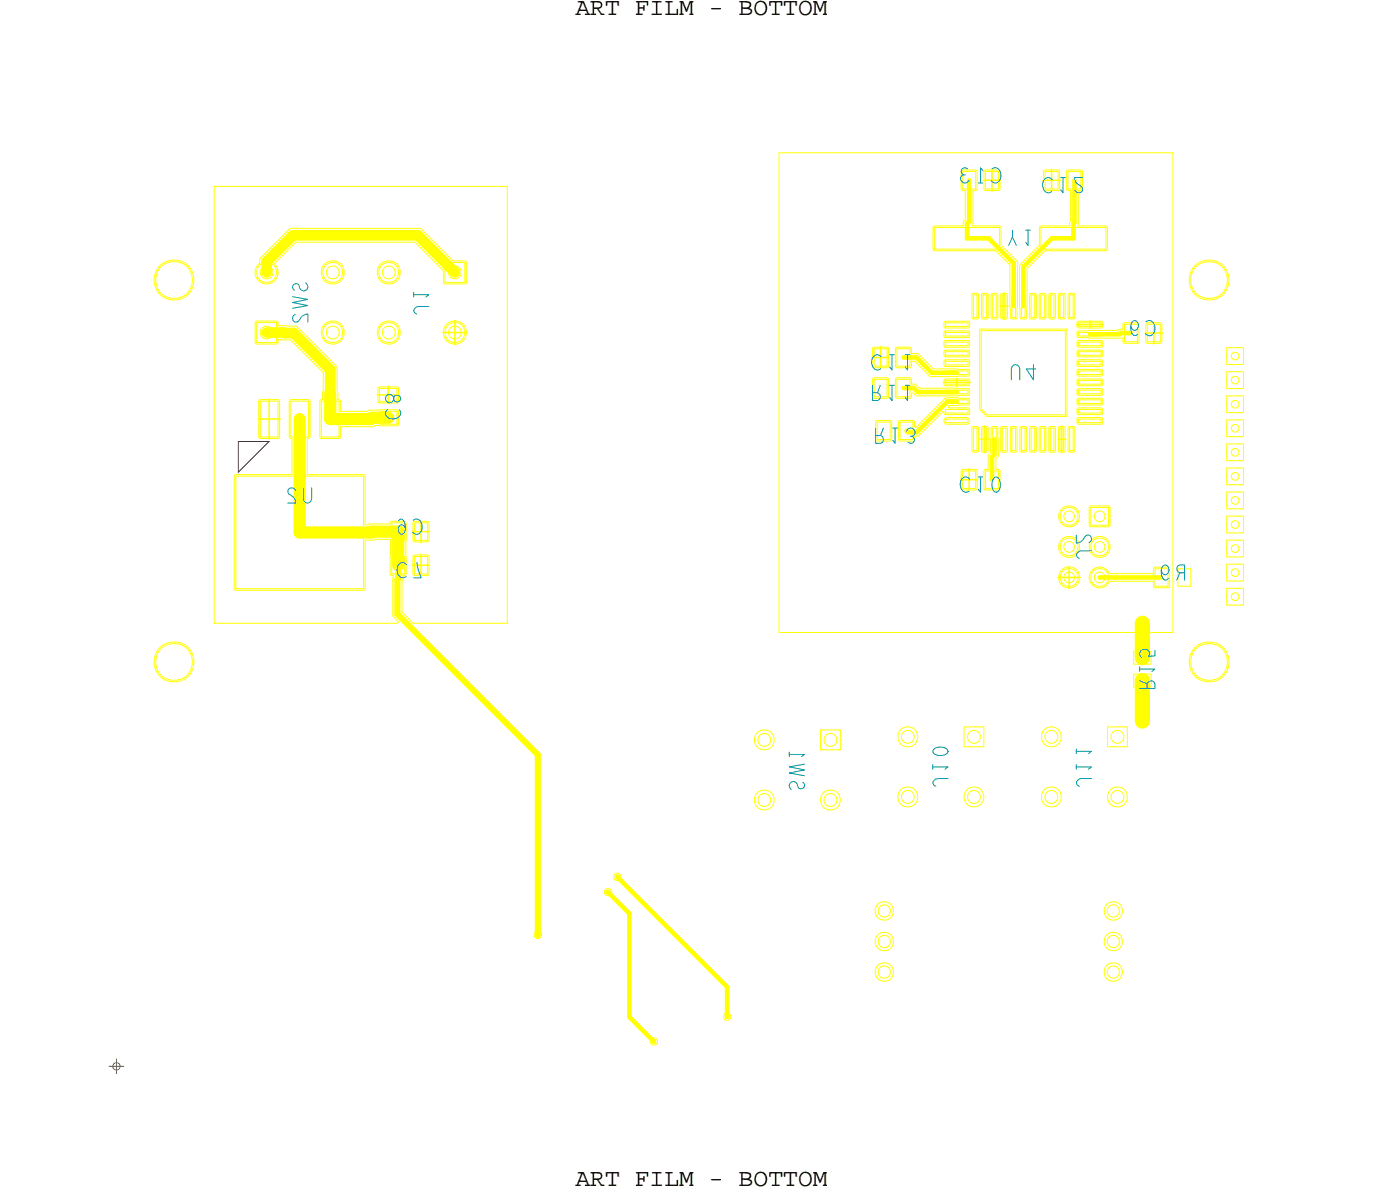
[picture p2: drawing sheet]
<svg xmlns="http://www.w3.org/2000/svg" width="116mm" height="100mm" viewBox="0 0 116 100" stroke-linecap="round" stroke-linejoin="round" font-family="sans-serif">
<defs><g id="words">
<g font-size="2.1">
<text x="47.9" y="1.2">ART FILM - BOTTOM</text>
<text x="47.9" y="98.6">ART FILM - BOTTOM</text>
</g>
<g font-size="1.3" fill="#0097b7">
<text x="83.4" y="13.9" transform="rotate(-180 83.4 13.9)">C13</text>
<text x="72.7" y="36.9">R13</text>
</g>
<g font-size="1.3" fill="#ff0">
<text x="86.7" y="16">C12</text>
<text x="96.2" y="26.6" transform="rotate(-180 96.2 26.6)">C9</text>
<text x="33.3" y="34.9" transform="rotate(-90 33.3 34.9)">C8</text>
<text x="72.4" y="30.8">C11</text>
<text x="79.8" y="40.9">C10</text>
<text x="35.2" y="43.2" transform="rotate(-180 35.2 43.2)">C6</text>
<text x="32.9" y="48">C7</text>
</g>
</g></defs>
<!-- layer: Components -->
<path d="M19.8 36.7h2.6l-2.6 2.6z" fill="none" stroke="#a90512" stroke-width=".08"/>
<!-- layer: Nets -->
<g fill="none" stroke="#ff0" stroke-width=".38">
<path d="M80.4 19.8h1.8zM80.4 18.6v1.2zM80.6 18.4l-.2 .2zM80.6 15v3.4zM82.2 19.8l2.1 2.1zM87.5 19.8h1.8zM87.5 19.8l-2.4 2.4zM89.3 18.6v1.2zM89.4 18.5l-.1 .1zM89.4 15v3.5zM75.2 32.3h.8zM76 32.3l.3 .3z"/>
<path d="M76.2 29.7l1.3 1.3zM76.3 35.9l2.5-2.5zM76.3 32.6h3.3zM77.5 31h2.1zM78.8 33.4h.8zM82.5 38l.2-.2zM82.5 38v1.9zM82.7 36.5v1.3zM84.3 21.9v3.6zM85.1 22.2v3.3zM90.7 27.8h2.4zM93.1 27.8l.1-.1z"/>
<path d="M93.2 27.7h.9zM91.5 48h5.1zM50.6 74.2l1.8 1.7zM51.3 72.9l9.2 9.1zM52.4 75.9v8.7zM52.4 84.6l2 2zM60.5 82v2.5z"/>
</g>
<g fill="none" stroke="#ff0" stroke-width=".08">
<path d="M17.8 15.5h24.4v36.3h-7.8l-1-.9v-2.6l.1-.5h.2l.1-.1v-4.3l-.1-.1h-1.1l-.1 .1v.2h-2.1v-4l-.1-.1h-4.7v-3l.1-.1 .1-.1v-2.9l-.1-.2h-1.5l-.1 .1v3v.1l.2 .1v3h-4.7h-.1v9.5l.1 .1h10.7l.1-.2v-4l2.1-.1v2.9v.1h.2v.2v3.2l.4 .6h-15.3zM24.1 19h10.9l2.7 2.7h1.1v1.8l-.1 .1h-1.8v-1.1l-2.4-2.4h-9.9l-1.8 1.8a.96 .96 0 0 1 .1 1.4 .96 .96 0 0 1-1.4 0 .96 .96 0 0 1 .1-1.4v-.4zM64.8 12.7h32.8v39.9h-32.8zM77.7 18.9h5.4v1.8h-5.4zM80 14.2l1.2-.1 .1 .2v1.4l-.1 .1h-.3v2.7v.2l2.3 .1 .1 1.6 1.3 1.4v3.7v.9l-.1 .1h-.4l-.1-.1v-4.4l-1.2-1.2h-5.1h-.1l.1-2h2.4v-.3l.2-.2v-2.5h-.3v-.1zM80.1 14.3h1.1v1.4h-1.1zM81.9 14.2h1.3l-.1 1.6h-1.2zM82 14.3h1.1v1.4h-1.1zM86.6 18.9h5.4v1.8h-5.4zM86.8 14.2h1.3v1.6h-1.3zM86.9 14.3h1.1v1.4h-1.1zM88.7 14.2l1.2-.1 .1 .2v1.4l-.1 .1h-.2l-.1 3h2.5v2h-.1h-5.1l-1.5 1.5v4.1l-.1 .1h-.4l-.1-.1v-.9v-3.4l1.7-1.7v-1.6h2.5v-.3l.1-.1v-2.6h-.3l-.1-.1z"/>
<path d="M88.8 14.3h1.1v1.4h-1.1zM19.6 39.6h10.6v9.3h-10.6zM21.3 26.7h1.7l.1 .1v.3h1.6l3.3 3.4v1.9l.1 .8h.2v.2v.8h2.3l.1-.1h2.3l.2 .1-.1 1.1-1.9 .1-.1 .1h-2.8v.8v.1h-1.6l-.1-3 .1-.2h.1l.1-2.2-2.7-2.7-1.1-.1v.3l-.1 .1h-1.7zM21.4 26.8h1.6v1.7h-1.6zM21.6 33.3l1.5-.1 .1 .1 .1 3-.1 .1-1.5 .1-.2-.1zM21.7 33.3h1.4v3h-1.4zM24.2 33.3h1.5v3h-1.5zM26.7 33.3h1.5v3h-1.5zM31.5 32.2h1.6v1.2l-1.6 .1zM31.6 34.2h1.4v1.1h-1.4zM31.6 32.3h1.4v1.1h-1.4zM37 21.8h1.7v1.7h-1.7z"/>
<path d="M72.6 31.4l1.3 .1v1.6h-1.3zM72.6 28.9h1.3v1.6h-1.3zM72.7 29h1.1v1.4h-1.1zM72.7 31.5h1.1v1.5h-1.1zM72.9 35h1.2v1.6h-1.2zM73 35.1h1v1.4h-1zM74.5 31.4h1.2l.1 .1v.4h.3l.4 .4h4.1l.1 .1v.4l-.2 .1h-.9h-3.4l-.3-.2-.2 .4h-1.1l-.1-.1zM74.5 28.9h1.3v.5h.6l1.2 1.3h3l.1 .1v.4l-.2 .1h-.9h-2.2l-1.3-1.3h-.3v.4l-.1 .2h-1.1l-.1-.2zM74.6 29h1.1v1.4h-1.1zM74.6 31.5h1.1v1.5h-1.1zM74.8 35h1.2l.1 .1v.4h.1l2.5-2.4h1.8l.2 .1v.4l-.1 .1h-1.7v.1l.1 .1h1.6l.1 .1-.1 .4-2 .1-.1-.3-2.1 2h-.3v.4l-.1 .1-1.2-.1zM74.9 35.1h1v1.4h-1z"/>
<path d="M78.6 26.7h2l.1 .1v.4l-.2 .1h-1.9l-.1-.1zM78.6 27.5h2l.1 .1v.4l-.2 .1h-1.9l-.1-.1zM78.6 28.3h2l.1 .1v.4l-.2 .1h-1.9l-.1-.1zM78.6 29.1h2l.1 .1v.4l-.2 .1h-1.9l-.1-.1zM78.6 29.9h2l.1 .1v.4l-.2 .1h-1.9l-.1-.1zM78.6 31.5h2l.1 .1v.4l-.2 .1h-1.9l-.1-.1zM78.6 34.8l.2-.1h1.6l.2 .1 .1 .2-.1 .2-.2 .1h-1.6l-.3-.2zM78.7 30h1.8v.3h-1.8zM78.7 28.4h1.8v.3h-1.8zM78.7 30.8h1.8v.3h-1.8zM78.7 33.2h1.8v.3h-1.8zM78.7 32.4h1.8v.3h-1.8z"/>
<path d="M78.7 27.6h1.8v.3h-1.8zM78.7 26.8h1.8v.3h-1.8zM78.7 31.6h1.8v.3h-1.8zM78.7 29.2h1.8v.3h-1.8zM78.7 34h1.8v.3h-1.8zM78.7 34.9l.1-.1h1.6l.1 .1v.2h-.1h-1.6h-.1zM80 39.1h1.3l-.1 1.6h-1.2zM80.1 39.2h1.1v1.4h-1.1zM80.9 35.5h.4l.1 .1v1.9l-.1 .1h-.4v-.1zM80.9 24.4h.4l.1 .1v1.9l-.1 .1h-.4v-.1zM81 35.6h.3v1.9h-.3zM81 24.5h.3v1.9h-.3z"/>
<path d="M81.5 27.4h7.3v7.2h-6.7l-.6-.6zM81.6 27.5h7v7h-6.5l-.5-.5zM81.7 35.5h.4l.1 .1v1.9l-.1 .1h-.4v-.1zM81.7 24.4h.4l.1 .1v1.9l-.1 .1h-.4v-.1zM81.8 24.5h.3v1.9h-.3zM81.8 35.6h.3v1.9h-.3zM82 39.2h1.1v1.4h-1.1zM82.5 35.5h.4l.1 .1v2.3l-.2 .2v.9h.3l.1 .2v1.4l-.1 .1h-1.1l-.1-.1v-1.5v-.1h.3v-1.1l.2-.3zM82.5 24.4h.4l.1 .1v1.9l-.1 .1h-.4v-.1zM82.6 24.5h.3v1.9h-.3zM82.6 35.6h.3v1.9h-.3zM83.3 35.5h.4l.1 .1v1.9l-.1 .1h-.4v-.1z"/>
<path d="M83.3 24.4h.4l.1 .1v1.9l-.1 .1h-.4v-.1zM83.4 24.5h.3v1.9h-.3zM83.4 35.6h.3v1.9h-.3zM84.1 35.5h.4l.1 .1v1.9l-.1 .1h-.4v-.1zM84.2 24.5h.3v1.9h-.3zM84.2 35.6h.3v1.9h-.3zM84.9 35.5h.4l.1 .1v1.9l-.1 .1h-.4v-.1zM85 24.5h.3v1.9h-.3zM85 35.6h.3v1.9h-.3zM85.7 35.5h.4l.1 .1v1.9l-.1 .1h-.4v-.1zM85.7 24.4h.4l.1 .1v1.9l-.1 .1h-.4v-.1zM85.8 24.5h.3v1.9h-.3z"/>
<path d="M85.8 35.6h.3v1.9h-.3zM86.5 35.5h.4l.1 .1v1.9l-.1 .1h-.3l-.1-.1zM86.5 24.4h.4l.1 .1v1.9l-.1 .1h-.3l-.1-.1zM86.6 24.5h.3v1.9h-.3zM86.6 35.6h.3v1.9h-.3zM87.3 35.5h.4l.1 .1v1.9l-.1 .1h-.3l-.1-.1zM87.3 24.4h.4l.1 .1v1.9l-.1 .1h-.3l-.1-.1zM87.4 35.6h.3v1.9h-.3zM87.4 24.5h.3v1.9h-.3zM88.1 35.5h.4l.1 .1v1.9l-.1 .1h-.3l-.1-.1zM88.1 24.4h.4l.1 .1v1.9l-.1 .1h-.3l-.1-.1zM88.2 24.5h.3v1.9h-.3z"/>
<path d="M88.2 35.6h.3v1.9h-.3zM88.9 35.5h.4l.1 .1v1.9l-.1 .1h-.3l-.1-.1zM88.9 24.4h.4l.1 .1v1.9l-.1 .1h-.3l-.1-.1zM89 35.6h.3v1.9h-.3zM89 24.5h.3v1.9h-.3zM89.6 27.5h3.4l.1-.1h.3v-.5l.1-.1h1.1l.2 .2v1.4l-.2 .1h-1.1l-.2-.4h-3.6l-.1-.1zM89.6 34.7h2l.1 .1v.4l-.1 .1h-1.9l-.1-.1zM89.6 33.9h2l.1 .1v.4l-.1 .1h-1.9l-.1-.1zM89.6 33.1h2l.1 .1v.4l-.1 .1h-1.9l-.1-.1zM89.6 32.3h2l.1 .1v.4l-.1 .1h-1.9l-.1-.1zM89.6 31.5h2l.1 .1v.4l-.1 .1h-1.9l-.1-.1zM89.6 30.7h2l.1 .1v.4l-.1 .1h-1.9l-.1-.1z"/>
<path d="M89.6 29.9h2l.1 .1v.4l-.1 .1h-1.9l-.1-.1zM89.6 29.1h2l.1 .1v.4l-.1 .1h-1.9l-.1-.1zM89.6 28.3h2l.1 .1v.4l-.1 .1h-1.9l-.1-.1zM89.6 26.7h2l.1 .1v.4l-.1 .1h-1.9l-.1-.1zM89.7 27.6h1.9v.3h-1.9zM89.7 29.2h1.9v.3h-1.9zM89.7 28.4h1.9v.3h-1.9zM89.7 30h1.9v.3h-1.9zM89.7 26.8h1.9v.3h-1.9zM89.7 30.8h1.9v.3h-1.9zM89.7 31.6h1.9v.3h-1.9zM89.7 32.4h1.9v.3h-1.9z"/>
<path d="M89.7 33.2h1.9v.3h-1.9zM89.7 34h1.9v.3h-1.9zM89.7 34.8h1.9v.3h-1.9zM93.5 27h1.1v1.4h-1.1zM95.4 26.9h1.2v1.6h-1.3zM95.4 27h1.1v1.4h-1.1zM102 32.9h1.4v1.4h-1.4zM102 38.9h1.4v1.4h-1.4zM102 28.9h1.4v1.4h-1.4zM102 36.9h1.4v1.4h-1.4zM102 30.9h1.4v1.4h-1.4zM102 34.9h1.4v1.4h-1.4z"/>
<path d="M102.5 33.4l.2-.1 .3 .1 .1 .2-.1 .2-.3 .1-.2-.1-.1-.2zM102.5 39.4l.2-.1 .3 .1 .1 .2-.1 .2-.3 .1-.2-.1-.1-.2zM102.5 29.4l.2-.1 .3 .1 .1 .2-.1 .2-.3 .1-.2-.1-.1-.2zM102.5 37.4l.2-.1 .3 .1 .1 .2-.1 .2-.3 .1-.2-.1-.1-.2zM102.5 31.4l.2-.1 .3 .1 .1 .2-.1 .2-.3 .1-.2-.1-.1-.2zM102.5 35.4l.2-.1 .3 .1 .1 .2-.1 .2-.3 .1-.2-.1-.1-.2zM32.6 43.5h1.1v1.4h-1.1zM32.6 46.3h1.1v1.4h-1.1zM34.4 46.2h1.3l-.1 1.6h-1.2zM34.4 43.4h1.3l-.1 1.6h-1.2zM34.5 43.5h1.1v1.4h-1.1zM34.5 46.3h1.1v1.4h-1.1z"/>
<path d="M90.6 42.1h1.7v1.7h-1.6zM90.7 42.2h1.5v1.5h-1.5zM90.9 47.4a.87 .87 0 0 1 1.4 .3h3.7v-.4v-.1h1.2l.1 .1v1.4l-.1 .2h-1.2v-.2v-.4h-3.7a.87 .87 0 0 1-1.3 .4 .87 .87 0 0 1-.1-1.3zM94.3 54.1h1.5v1.1h-1.5zM94.3 56h1.5v1.1h-1.5zM94.8 59.7l.2-.1 .3 .1v.2v.3h-.3h-.2l-.1-.3zM94.9 59.9l.1-.1 .2 .1v.1l-.2 .1-.1-.1zM96.1 47.3h1.1v1.4h-1.1zM98 47.3h1.1v1.4h-1.1zM102 42.9h1.4v1.4h-1.4zM102 40.9h1.4v1.4h-1.4zM102 46.9h1.4v1.4h-1.4z"/>
<path d="M102 48.9h1.4v1.4h-1.4zM102 44.9h1.4v1.4h-1.4zM102.5 43.4l.2-.1 .3 .1 .1 .2-.1 .2-.3 .1-.2-.1-.1-.2zM102.5 41.4l.2-.1 .3 .1 .1 .2-.1 .2-.3 .1-.2-.1-.1-.2zM102.5 47.4l.2-.1 .3 .1 .1 .2-.1 .2-.3 .1-.2-.1-.1-.2zM102.5 49.4l.2-.1 .3 .1 .1 .2-.1 .2-.3 .1-.2-.1-.1-.2zM102.5 45.4l.2-.1 .3 .1 .1 .2-.1 .2-.3 .1-.2-.1-.1-.2zM44.5 77.5l.2-.1 .3 .1v.2v.2l-.3 .1-.2-.1-.1-.2zM44.6 77.6h.1h.2v.2l-.2 .1-.1-.1zM50.4 74l.2-.1 .2 .1 .1 .2-.1 .2-.2 .1-.2-.1-.1-.2zM50.4 74.1l.2-.1 .1 .1v.1l-.1 .1-.2-.1zM51.1 72.7l.2-.1 .3 .1 .1 .2-.1 .2-.3 .1-.2-.1-.1-.2z"/>
<path d="M51.2 72.8l.1-.1 .2 .1v.2l-.2 .1-.1-.1zM68.3 60.7h1.6v1.6h-1.6zM80.2 60.4h1.6v1.7h-1.6zM92.1 60.4h1.7v1.7h-1.7zM54.2 86.4l.2-.1 .2 .1 .1 .2-.1 .2-.2 .1-.2-.1-.1-.2zM54.2 86.5l.2-.1 .1 .1v.2h-.1h-.2zM60.3 84.3l.2-.1 .2 .1 .1 .2-.1 .2-.2 .1-.2-.1-.1-.2zM60.3 84.4h.2h.1v.2l-.1 .1-.2-.1z"/>
<circle cx="14.5" cy="23.3" r="1.66"/>
<circle cx="14.5" cy="23.3" r="1.54"/>
<circle cx="22.2" cy="22.7" r=".54"/>
<circle cx="22.2" cy="27.6" r=".54"/>
<circle cx="22.2" cy="22.7" r=".83"/>
<circle cx="27.7" cy="22.7" r=".96"/>
<circle cx="27.7" cy="27.7" r=".96"/>
<circle cx="27.7" cy="27.6" r=".54"/>
<circle cx="27.7" cy="22.7" r=".54"/>
<circle cx="27.7" cy="27.7" r=".83"/>
<circle cx="27.7" cy="22.7" r=".83"/>
<circle cx="32.3" cy="22.7" r=".96"/>
<circle cx="32.3" cy="27.7" r=".96"/>
<circle cx="32.3" cy="22.7" r=".54"/>
<circle cx="32.3" cy="27.6" r=".54"/>
<circle cx="32.3" cy="27.7" r=".83"/>
<circle cx="32.3" cy="22.7" r=".83"/>
<circle cx="37.8" cy="27.7" r=".96"/>
<circle cx="37.8" cy="22.7" r=".54"/>
<circle cx="37.8" cy="27.6" r=".54"/>
<circle cx="37.8" cy="27.7" r=".83"/>
<circle cx="100.6" cy="23.3" r="1.66"/>
<circle cx="100.6" cy="23.3" r="1.54"/>
<circle cx="14.5" cy="55" r="1.66"/>
<circle cx="14.5" cy="55" r="1.54"/>
<circle cx="88.9" cy="48" r=".87"/>
<circle cx="88.9" cy="45.5" r=".87"/>
<circle cx="88.9" cy="42.9" r=".87"/>
<circle cx="88.9" cy="42.9" r=".45"/>
<circle cx="88.9" cy="48" r=".45"/>
<circle cx="88.9" cy="45.5" r=".45"/>
<circle cx="88.9" cy="42.9" r=".74"/>
<circle cx="88.9" cy="45.5" r=".74"/>
<circle cx="88.9" cy="48" r=".74"/>
<circle cx="91.5" cy="45.5" r=".87"/>
<circle cx="91.5" cy="45.5" r=".45"/>
<circle cx="91.5" cy="42.9" r=".45"/>
<circle cx="91.5" cy="48" r=".45"/>
<circle cx="91.5" cy="45.5" r=".74"/>
<circle cx="91.5" cy="48" r=".74"/>
<circle cx="100.6" cy="55" r="1.66"/>
<circle cx="100.6" cy="55" r="1.54"/>
<circle cx="63.6" cy="66.5" r=".54"/>
<circle cx="63.6" cy="61.5" r=".54"/>
<circle cx="63.6" cy="66.5" r=".83"/>
<circle cx="63.6" cy="61.5" r=".83"/>
<circle cx="69.1" cy="66.5" r=".54"/>
<circle cx="69.1" cy="61.5" r=".54"/>
<circle cx="69.1" cy="66.5" r=".83"/>
<circle cx="73.6" cy="75.7" r=".51"/>
<circle cx="73.6" cy="78.3" r=".51"/>
<circle cx="73.6" cy="75.7" r=".77"/>
<circle cx="73.6" cy="78.3" r=".77"/>
<circle cx="75.5" cy="66.3" r=".54"/>
<circle cx="75.5" cy="61.3" r=".54"/>
<circle cx="75.5" cy="66.3" r=".83"/>
<circle cx="75.5" cy="61.3" r=".83"/>
<circle cx="81" cy="66.3" r=".54"/>
<circle cx="81" cy="61.3" r=".54"/>
<circle cx="81" cy="66.3" r=".83"/>
<circle cx="87.5" cy="66.3" r=".54"/>
<circle cx="87.5" cy="61.3" r=".54"/>
<circle cx="87.5" cy="61.3" r=".83"/>
<circle cx="87.5" cy="66.3" r=".83"/>
<circle cx="92.6" cy="75.7" r=".51"/>
<circle cx="92.6" cy="78.3" r=".51"/>
<circle cx="92.6" cy="78.3" r=".77"/>
<circle cx="92.6" cy="75.7" r=".77"/>
<circle cx="93" cy="66.3" r=".54"/>
<circle cx="93" cy="61.3" r=".54"/>
<circle cx="93" cy="66.3" r=".83"/>
<circle cx="73.6" cy="80.8" r=".51"/>
<circle cx="73.6" cy="80.8" r=".77"/>
<circle cx="92.6" cy="80.8" r=".51"/>
<circle cx="92.6" cy="80.8" r=".77"/>
</g>
<path d="M24.9 34.8v9.5zM27.5 34.8h3.3zM27.5 32.7v2.1zM30.9 34.7h1.4zM30.9 34.7l-.1 .1zM24.9 44.3h6zM30.9 44.2h2.2zM30.9 44.2v.1zM33.1 44.2v2.8z" fill="none" stroke="#ff0" stroke-width="1"/>
<path d="M24.4 19.6h10.4zM34.8 19.6l3 3zM22.2 27.6h1.4zM22.2 21.8v.8zM22.2 21.8l2.2-2.2zM23.6 27.6h.1M23.6 27.7h.8zM24.4 27.7l3.1 3zM27.5 30.7v2z" fill="none" stroke="#ff0" stroke-width=".89"/>
<path d="M33.1 51.1l11.6 11.6zM33.1 48.2v2.9zM44.7 62.7v15z" fill="none" stroke="#ff0" stroke-width=".51"/>
<g fill="none" stroke="#ff0" stroke-width=".13">
<path d="M82.5 15v.9zM87.5 14.1v.9zM21.5 34.8h.9zM22.4 34.8v1.7zM22.4 33.2v1.6zM22.4 34.8h.9zM31.4 32.8h.9zM32.3 32.1v.7zM36.8 27.6h1zM37.8 27.6v1.1zM37.8 26.6v1zM37.8 27.6h1z"/>
<path d="M73.3 28.8v.9zM78.5 31.8h1.1zM79.6 31.8v.3zM79.6 31.5v.3zM79.6 31.8h1.1zM80.6 39v.9zM81.6 36.5h.3zM81.9 36.5v1.1zM81.9 35.4v1.1zM81.9 36.5h.4zM83.2 25.5h.3zM83.5 25.5v1.1z"/>
<path d="M83.5 24.3v1.2zM83.5 25.5h.4zM88 36.5h.3zM88.3 36.5v1.1zM88.3 35.4v1.1zM88.3 36.5h.4zM89.5 27h1.2zM90.7 27v.3zM90.7 26.7v.3zM90.7 27h1.1zM96 27.7v.9zM96 27.7h.7z"/>
<path d="M35 44.2v.9zM35 44.2h.7zM35 46.1v.9zM35 47h.7zM88 48h.9zM88.9 48v.9zM88.9 47.1v.9zM88.9 48h1z"/>
</g>
<path d="M95 51.8v2.9zM95 56.6v3.3z" fill="none" stroke="#ff0" stroke-width="1.3"/>
<!-- layer: Text -->
<g fill="none" stroke="#0097b7" stroke-width=".08">
<path d="M80.3 14.5a.36 .36 0 0 0-.4 .3 .36 .36 0 0 0 .3 .4 .36 .36 0 0 0 .4-.2M81.4 15.2h.4M81.8 14.2l-.2-.3v1.3M82.5 14a.5 .5 0 0 1 .6 .1 .5 .5 0 0 1 .2 .5 .46 .46 0 0 1-.3 .6 .46 .46 0 0 1-.5-.2M84.2 19.1v.6l-.3 .7M84.2 19.7l.3 .7M85.3 19.1h.4M85.5 19.1v1.3l-.2-.2M87.5 15a.45 .45 0 0 0-.5-.2 .45 .45 0 0 0-.3 .5 .5 .5 0 0 0 .2 .6 .5 .5 0 0 0 .6 0M88.2 14.8h.4M88.4 14.8v1.2l-.2-.2M90.1 14.8h-.7a.86 .86 0 0 0 .6 .7 .32 .32 0 0 1-.1 .5 .32 .32 0 0 1-.5-.2"/>
<path d="M24.3 24.7l1.3 .2-1.3 .2 1.3 .3-1.3 .2M24.5 26.1a.32 .32 0 0 0-.1 .5 .32 .32 0 0 0 .4 .1 .86 .86 0 0 1 .8-.6v.7M25.4 23.5a.37 .37 0 0 1 .2 .5 .37 .37 0 0 1-.5 .2 .37 .37 0 0 1-.2-.5 .29 .29 0 0 0-.5 0 .29 .29 0 0 0 .1 .4M32.2 32.9a.35 .35 0 0 1 .4-.1 .35 .35 0 0 1 .1 .4 .3 .3 0 0 0 .5 .2 .3 .3 0 0 0 0-.5 .3 .3 0 0 0-.5 .2 .35 .35 0 0 1-.4 .4 .35 .35 0 0 1-.1-.6zM32.3 34a.45 .45 0 0 0-.2 .6 .45 .45 0 0 0 .5 .2 .5 .5 0 0 0 .6-.1 .5 .5 0 0 0 0-.6M34.4 24.5h1.3l-.3 .2M34.4 24.3v.4M35.7 25.5h-.9a.33 .33 0 0 0-.3 .2 .33 .33 0 0 0 .2 .4M72.6 32v1.3h.4a.34 .34 0 0 0 .2-.3 .34 .34 0 0 0-.2-.4h-.4M72.8 35.6v1.3h.4a.34 .34 0 0 0 .3-.4 .34 .34 0 0 0-.3-.3h-.4M73.2 32l-.2 .6M73.3 29.7a.45 .45 0 0 0-.6-.2 .45 .45 0 0 0-.2 .6 .5 .5 0 0 0 .2 .5 .5 .5 0 0 0 .6 .1"/>
<path d="M73.5 35.6l-.3 .6M74 29.5h.4M74 32h.4M74.2 29.5v1.3l-.2-.3M74.2 32v1.3l-.2-.3M74.3 35.6h.4M74.5 35.6v1.3l-.2-.3M75.3 29.5h.4M75.3 32h.4M75.4 35.8a.35 .35 0 0 1 .4-.2 .35 .35 0 0 1 .3 .4 .35 .35 0 0 1-.4 .3M75.5 29.5v1.3l-.2-.3M75.5 32v1.3l-.2-.3"/>
<path d="M80.7 39.8a.45 .45 0 0 0-.6-.1 .45 .45 0 0 0-.2 .5 .5 .5 0 0 0 .1 .6 .5 .5 0 0 0 .6 0M81.4 39.7h.4M81.6 39.7v1.2l-.2-.2M82.7 39.7a.45 .45 0 0 1 .5 .6v.2a.35 .35 0 0 1-.3 .4 .35 .35 0 0 1-.4-.4v-.4zM84.1 31.6v-.9a.35 .35 0 0 1 .4-.4 .35 .35 0 0 1 .3 .4v.9M86 30.3v1.3l-.6-.9h.8M94.1 27.1l.1 .2a.25 .25 0 0 0 .4 .1 .36 .36 0 0 0 .1-.5 .36 .36 0 0 0-.5-.1l-.1 .3a.51 .51 0 0 0 .4 .8l.2-.1M95.3 26.7a.5 .5 0 0 1 .6 .1 .5 .5 0 0 1 .2 .5 .46 .46 0 0 1-.3 .6 .46 .46 0 0 1-.5-.2M24.6 40.8a.32 .32 0 0 0-.5-.2 .32 .32 0 0 0-.1 .5 .86 .86 0 0 1 .6 .7h-.7M25.2 40.6v.9a.35 .35 0 0 0 .4 .3 .35 .35 0 0 0 .3-.3v-.9M33.2 43.3l.1-.1a.74 .74 0 0 1 .1 1.2 .43 .43 0 0 1-.3-.4 .43 .43 0 0 1 .3-.4l.3 .3M33.8 47a.45 .45 0 0 0-.5-.2 .45 .45 0 0 0-.3 .5 .5 .5 0 0 0 .2 .6 .5 .5 0 0 0 .6 0"/>
<path d="M34.4 43.3a.5 .5 0 0 1 .6 0 .5 .5 0 0 1 .1 .6 .46 .46 0 0 1-.2 .5 .46 .46 0 0 1-.6-.2M34.7 46.8l.3 1.2h-.6M89.5 44.5v.7a.86 .86 0 0 0 .8-.6 .32 .32 0 0 1 .5 .1 .32 .32 0 0 1-.2 .4M90.8 45.8h-.8a.33 .33 0 0 0-.4 .2 .33 .33 0 0 0 .2 .4M94.8 55.6h1.3l-.3 .2M94.8 57.2h1.3v-.4a.34 .34 0 0 0-.3-.2 .34 .34 0 0 0-.4 .2v.4M94.8 55.4v.4M94.8 56.6l.6 .2M96.1 54.1v.4l-.6 .1a.38 .38 0 0 0-.1-.6 .38 .38 0 0 0-.5 .2 .38 .38 0 0 0 .1 .5M96.6 47.4l.1 .2a.25 .25 0 0 0 .4 .1 .36 .36 0 0 0 .1-.5 .36 .36 0 0 0-.5-.1l-.1 .3a.51 .51 0 0 0 .5 .8l.1-.1M98.1 47.6l-.2 .6M98.5 47.6h-.4a.34 .34 0 0 1-.2-.3 .34 .34 0 0 1 .2-.3h.4v1.2"/>
<path d="M65.7 62.7h1.2l-.2 .2M65.7 62.5v.4M66.8 65a.29 .29 0 0 1 0 .5 .29 .29 0 0 1-.4-.1 .37 .37 0 0 0-.3-.4 .37 .37 0 0 0-.4 .2 .37 .37 0 0 0 .1 .4M66.9 63.5l-1.2 .3 1.2 .2-1.2 .3 1.2 .2M77.6 63.8h1.3l-.3 .1M77.6 63.6v.3M77.6 62.3a.81 .81 0 0 1 1.3 .2 .75 .75 0 0 1-1.3 0zM78.9 64.7h-.9a.33 .33 0 0 0-.4 .3 .33 .33 0 0 0 .2 .4M89.5 62.5h1.3l-.3 .2M89.5 63.8h1.3l-.3 .1M89.5 62.3v.4M89.5 63.6v.3"/>
<path d="M90.8 64.7h-.8a.33 .33 0 0 0-.4 .3 .33 .33 0 0 0 .2 .4"/>
</g>
<!-- layer: Drawing Origin -->
<path d="M9.1 88.6h1.2M9.5 88.4l.2-.1 .2 .1 .1 .2-.1 .3-.2 .1-.2-.1-.1-.3zM9.7 88v1.3" fill="none" stroke="#638b3a" stroke-width=".08"/>
<use href="#words"/>
</svg>
